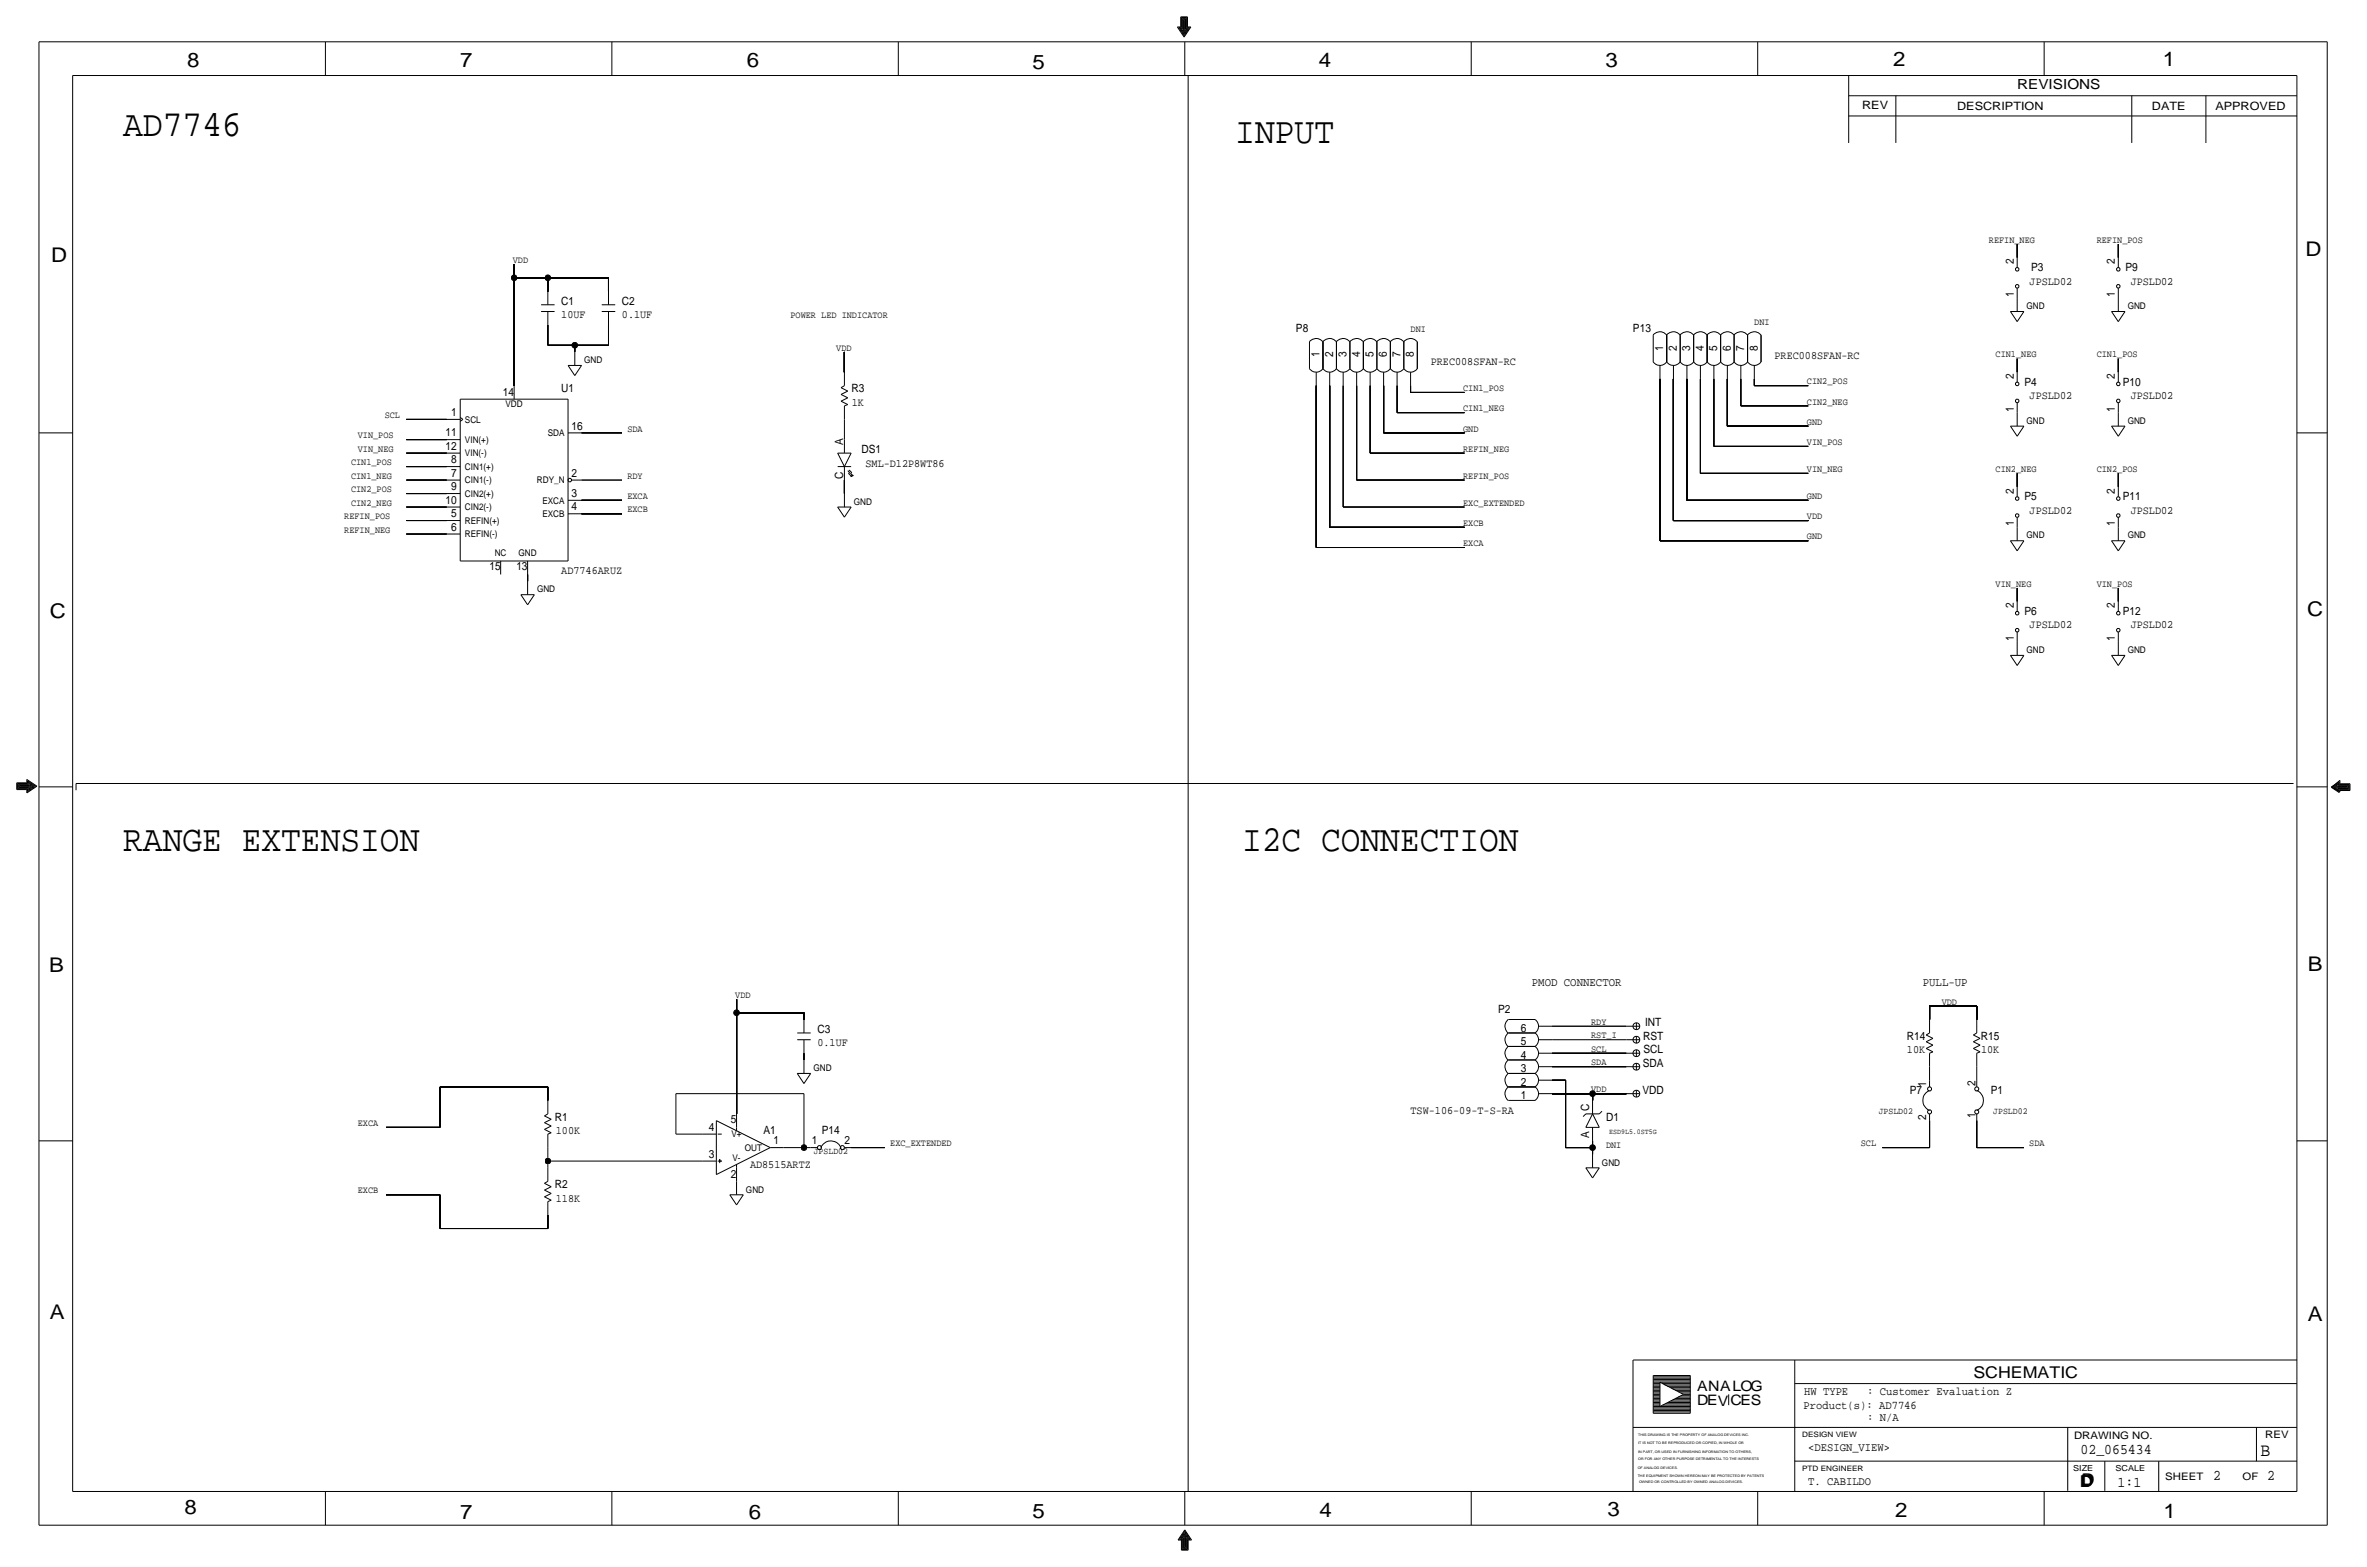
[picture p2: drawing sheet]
<svg xmlns="http://www.w3.org/2000/svg" width="892mm" height="590mm" viewBox="0 0 892 590" stroke-linecap="round" stroke-linejoin="round" font-family="sans-serif">
<defs><g id="words">
<g font-size="13.9">
<text x="46.4" y="51.3">AD7746</text>
<text x="465.5" y="53.8">INPUT</text>
<text x="46.4" y="320.5">RANGE EXTENSION</text>
<text x="468.1" y="320.5">I2C CONNECTION</text>
</g>
<g font-size="7.6">
<text x="70.6" y="25.4">8</text>
<text x="173.4" y="25.4">7</text>
<text x="281.4" y="25.1">6</text>
<text x="389.1" y="26.2">5</text>
<text x="497" y="25.4">4</text>
<text x="605" y="25.1">3</text>
<text x="713.4" y="24.9">2</text>
<text x="815" y="24.9">1</text>
<text x="19.3" y="98.8">D</text>
<text x="868.9" y="96.5">D</text>
<text x="18.7" y="232.7">C</text>
<text x="869.4" y="232.2">C</text>
<text x="869.6" y="365.8">B</text>
<text x="18.5" y="366">B</text>
<text x="18.7" y="496.8">A</text>
<text x="869.6" y="497.6">A</text>
<text x="69.5" y="570.5">8</text>
<text x="173.4" y="572.3">7</text>
<text x="282.1" y="572.3">6</text>
<text x="389.1" y="571.8">5</text>
<text x="497.3" y="571.5">4</text>
<text x="605.7" y="571.2">3</text>
<text x="714.2" y="571.5">2</text>
<text x="815.3" y="572">1</text>
</g>
<text font-size="7" x="851.9" y="548.4">B</text>
<g font-size="6.1">
<text x="743.7" y="518.9">SCHEMATIC</text>
<text x="783.8" y="560.3">D</text>
<text x="784.3" y="559.8">D</text>
</g>
<g font-size="5.6">
<text x="784" y="547.9">02_065434</text>
<text x="834.1" y="557.5">2</text>
<text x="854.4" y="557.5">2</text>
<text x="798" y="560.1">1:1</text>
</g>
<g font-size="5.4">
<text x="639.5" y="524.2">ANALOG</text>
<text x="639.5" y="529.3">DEVCES</text>
</g>
<text font-size="5.2" x="760.2" y="33.5">REVISIONS</text>
<g font-size="4.5">
<text x="577.3" y="371.3">PMOD CONNECTOR</text>
<text x="724.6" y="371.3">PULL-UP</text>
</g>
<g font-size="4.4">
<text x="679.9" y="525.5">HW TYPE</text>
<text x="703.6" y="525.5">: Customer Evaluation Z</text>
<text x="679.7" y="530.9">Product(s): AD7746</text>
<text x="703.6" y="535.2">: N/A</text>
<text x="681.4" y="546.6">&lt;DESIGN_VIEW&gt;</text>
<text x="681.4" y="559.3">T. CABILDO</text>
</g>
<g font-size="4.3">
<text x="701.8" y="41.1">REV</text>
<text x="737.6" y="41.4">DESCRIPTION</text>
<text x="811" y="41.4">DATE</text>
<text x="834.8" y="41.4">APPROVED</text>
<text x="758.9" y="99.6" transform="rotate(-90 758.9 99.6)">2</text>
<text x="797" y="99.6" transform="rotate(-90 797 99.6)">2</text>
<text x="764.8" y="107.2">JPSLD02</text>
<text x="765.5" y="102.1">P3</text>
<text x="801" y="102.1">P9</text>
<text x="802.9" y="107.2">JPSLD02</text>
<text x="758.9" y="111.9" transform="rotate(-90 758.9 111.9)">1</text>
<text x="797" y="111.9" transform="rotate(-90 797 111.9)">1</text>
<text x="211.5" y="119.9">10UF</text>
<text x="211.5" y="114.8">C1</text>
<text x="234.4" y="119.9">0.1UF</text>
<text x="234.4" y="114.8">C2</text>
<text x="488.4" y="125">P8</text>
<text x="615.4" y="125">P13</text>
<text x="497.3" y="134.7" transform="rotate(-90 497.3 134.7)">1</text>
<text x="502.4" y="134.7" transform="rotate(-90 502.4 134.7)">2</text>
<text x="507.4" y="134.7" transform="rotate(-90 507.4 134.7)">3</text>
<text x="512.5" y="134.7" transform="rotate(-90 512.5 134.7)">4</text>
<text x="517.6" y="134.7" transform="rotate(-90 517.6 134.7)">5</text>
<text x="522.7" y="134.7" transform="rotate(-90 522.7 134.7)">6</text>
<text x="527.8" y="134.7" transform="rotate(-90 527.8 134.7)">7</text>
<text x="532.8" y="134.7" transform="rotate(-90 532.8 134.7)">8</text>
<text x="539.2" y="137.7">PREC008SFAN-RC</text>
<text x="626.8" y="132.1" transform="rotate(-90 626.8 132.1)">1</text>
<text x="631.9" y="132.1" transform="rotate(-90 631.9 132.1)">2</text>
<text x="637" y="132.1" transform="rotate(-90 637 132.1)">3</text>
<text x="642.1" y="132.1" transform="rotate(-90 642.1 132.1)">4</text>
<text x="647.1" y="132.1" transform="rotate(-90 647.1 132.1)">5</text>
<text x="652.2" y="132.1" transform="rotate(-90 652.2 132.1)">6</text>
<text x="657.3" y="132.1" transform="rotate(-90 657.3 132.1)">7</text>
<text x="662.4" y="132.1" transform="rotate(-90 662.4 132.1)">8</text>
<text x="668.7" y="135.1">PREC008SFAN-RC</text>
<text x="758.9" y="142.7" transform="rotate(-90 758.9 142.7)">2</text>
<text x="797" y="142.7" transform="rotate(-90 797 142.7)">2</text>
<text x="189.5" y="149.1">14</text>
<text x="211.5" y="147.8">U1</text>
<text x="320.8" y="147.8">R3</text>
<text x="762.9" y="145.3">P4</text>
<text x="800" y="145.3">P10</text>
<text x="321" y="152.9">1K</text>
<text x="758.9" y="155" transform="rotate(-90 758.9 155)">1</text>
<text x="764.8" y="150.4">JPSLD02</text>
<text x="797" y="155" transform="rotate(-90 797 155)">1</text>
<text x="802.9" y="150.4">JPSLD02</text>
<text x="170" y="156.7">1</text>
<text x="215.3" y="161.8">16</text>
<text x="167.9" y="164.3">11</text>
<text x="317.7" y="167.6" transform="rotate(-90 317.7 167.6)">A</text>
<text x="167.9" y="169.4">12</text>
<text x="324.7" y="170.7">DS1</text>
<text x="170" y="174.5">8</text>
<text x="170" y="179.6">7</text>
<text x="215.3" y="179.6">2</text>
<text x="326.2" y="175.8">SML-D12P8WT86</text>
<text x="170" y="184.7">9</text>
<text x="317.7" y="180.3" transform="rotate(-90 317.7 180.3)">C</text>
<text x="758.9" y="185.9" transform="rotate(-90 758.9 185.9)">2</text>
<text x="797" y="185.9" transform="rotate(-90 797 185.9)">2</text>
<text x="167.9" y="189.7">10</text>
<text x="215.3" y="187.2">3</text>
<text x="762.9" y="188.5">P5</text>
<text x="800" y="188.5">P11</text>
<text x="170" y="194.8">5</text>
<text x="215.3" y="192.3">4</text>
<text x="764.8" y="193.5">JPSLD02</text>
<text x="802.9" y="193.5">JPSLD02</text>
<text x="170" y="199.9">6</text>
<text x="758.9" y="198.2" transform="rotate(-90 758.9 198.2)">1</text>
<text x="797" y="198.2" transform="rotate(-90 797 198.2)">1</text>
<text x="184.4" y="214.9">15</text>
<text x="194.6" y="214.9">13</text>
<text x="211.5" y="216.4">AD7746ARUZ</text>
<text x="758.9" y="229.1" transform="rotate(-90 758.9 229.1)">2</text>
<text x="762.9" y="231.6">P6</text>
<text x="797" y="229.1" transform="rotate(-90 797 229.1)">2</text>
<text x="800" y="231.6">P12</text>
<text x="764.8" y="236.7">JPSLD02</text>
<text x="802.9" y="236.7">JPSLD02</text>
<text x="758.9" y="241.4" transform="rotate(-90 758.9 241.4)">1</text>
<text x="797" y="241.4" transform="rotate(-90 797 241.4)">1</text>
<text x="564.6" y="381.5">P2</text>
<text x="308.1" y="389.1">C3</text>
<text x="573.2" y="388.6">6</text>
<text x="619.9" y="386.6">INT</text>
<text x="308.1" y="394.2">0.1UF</text>
<text x="573.2" y="393.7">5</text>
<text x="619.2" y="391.7">RST</text>
<text x="718.6" y="391.7">R14</text>
<text x="746.5" y="391.7">R15</text>
<text x="573.2" y="398.8">4</text>
<text x="619.1" y="401.8">SDA</text>
<text x="619.3" y="396.7">SCL</text>
<text x="718.6" y="396.7">10K</text>
<text x="746.6" y="396.7">10K</text>
<text x="573.2" y="403.9">3</text>
<text x="573.2" y="408.9">2</text>
<text x="619" y="412">VDD</text>
<text x="719.7" y="412">P7</text>
<text x="725.9" y="409.4" transform="rotate(-90 725.9 409.4)">1</text>
<text x="744.4" y="408.9" transform="rotate(-90 744.4 408.9)">2</text>
<text x="750.2" y="412">P1</text>
<text x="531.6" y="419.6">TSW-106-09-T-S-RA</text>
<text x="573.2" y="414">1</text>
<text x="598.9" y="418.4" transform="rotate(-90 598.9 418.4)">C</text>
<text x="209.1" y="422.1">R1</text>
<text x="267.1" y="426">4</text>
<text x="275.4" y="422.9">5</text>
<text x="605.3" y="422.1">D1</text>
<text x="725.9" y="421.7" transform="rotate(-90 725.9 421.7)">2</text>
<text x="744.4" y="421.2" transform="rotate(-90 744.4 421.2)">1</text>
<text x="209.5" y="427.2">100K</text>
<text x="287.7" y="427.2">A1</text>
<text x="291.5" y="431">1</text>
<text x="305.9" y="431">1</text>
<text x="309.7" y="427.2">P14</text>
<text x="318.2" y="431">2</text>
<text x="598.9" y="428.5" transform="rotate(-90 598.9 428.5)">A</text>
<text x="267.1" y="436.1">3</text>
<text x="275.4" y="443.7">2</text>
<text x="282.7" y="439.9">AD8515ARTZ</text>
<text x="209.1" y="447.5">R2</text>
<text x="209.5" y="452.6">118K</text>
</g>
<g font-size="3.9">
<text x="781.6" y="542.1">DRAWING NO.</text>
<text x="853.6" y="541.8">REV</text>
<text x="816" y="557.4">SHEET</text>
<text x="845.1" y="557.5">OF</text>
</g>
<g font-size="3.6">
<text x="749.5" y="91.4">REFIN_NEG</text>
<text x="790.1" y="91.4">REFIN_POS</text>
<text x="193.2" y="99.1">VDD</text>
<text x="297.9" y="119.9">POWER LED INDICATOR</text>
<text x="531.6" y="125">DNI</text>
<text x="661.1" y="122.4">DNI</text>
<text x="315.2" y="132.1">VDD</text>
<text x="752" y="134.6">CIN1_NEG</text>
<text x="790.1" y="134.6">CIN1_POS</text>
<text x="551.4" y="147.3">CIN1_POS</text>
<text x="680.9" y="144.8">CIN2_POS</text>
<text x="551.4" y="154.9">CIN1_NEG</text>
<text x="680.9" y="152.4">CIN2_NEG</text>
<text x="145" y="157.5">SCL</text>
<text x="680.9" y="160">GND</text>
<text x="134.8" y="165.1">VIN_POS</text>
<text x="236.4" y="162.6">SDA</text>
<text x="551.4" y="162.6">GND</text>
<text x="680.9" y="167.6">VIN_POS</text>
<text x="134.8" y="170.2">VIN_NEG</text>
<text x="551.4" y="170.2">REFIN_NEG</text>
<text x="132.3" y="175.3">CIN1_POS</text>
<text x="680.9" y="177.8">VIN_NEG</text>
<text x="752" y="177.8">CIN2_NEG</text>
<text x="790.1" y="177.8">CIN2_POS</text>
<text x="132.3" y="180.3">CIN1_NEG</text>
<text x="132.3" y="185.4">CIN2_POS</text>
<text x="236.4" y="180.3">RDY</text>
<text x="551.4" y="180.3">REFIN_POS</text>
<text x="132.3" y="190.5">CIN2_NEG</text>
<text x="236.4" y="188">EXCA</text>
<text x="551.4" y="190.5">EXC_EXTENDED</text>
<text x="680.9" y="188">GND</text>
<text x="129.7" y="195.6">REFIN_POS</text>
<text x="236.4" y="193">EXCB</text>
<text x="680.9" y="195.6">VDD</text>
<text x="129.7" y="200.7">REFIN_NEG</text>
<text x="551.4" y="198.1">EXCB</text>
<text x="680.9" y="203.2">GND</text>
<text x="551.4" y="205.7">EXCA</text>
<text x="752" y="221">VIN_NEG</text>
<text x="790.1" y="221">VIN_POS</text>
<text x="277.1" y="375.9">VDD</text>
<text x="731.7" y="378.5">VDD</text>
<text x="599.6" y="386.1">RDY</text>
<text x="599.6" y="391.2">RST_I</text>
<text x="599.6" y="396.2">SCL</text>
<text x="599.6" y="401.3">SDA</text>
<text x="599.6" y="411.5">VDD</text>
<text x="134.8" y="424.2">EXCA</text>
<text x="335.5" y="431.8">EXC_EXTENDED</text>
<text x="701.2" y="431.8">SCL</text>
<text x="764.7" y="431.8">SDA</text>
<text x="605.2" y="432.3">DNI</text>
<text x="134.8" y="449.6">EXCB</text>
</g>
<g font-size="3.5">
<text x="763.7" y="116.5">GND</text>
<text x="801.8" y="116.5">GND</text>
<text x="220.2" y="136.8">GND</text>
<text x="190.5" y="153.4">VDD</text>
<text x="175.2" y="159.3">SCL</text>
<text x="763.7" y="159.7">GND</text>
<text x="801.8" y="159.7">GND</text>
<text x="175.2" y="166.9">VIN(+)</text>
<text x="206.5" y="164.3">SDA</text>
<text x="175.2" y="172">VIN(-)</text>
<text x="175.2" y="177">CIN1(+)</text>
<text x="175.2" y="182.1">CIN1(-)</text>
<text x="202.3" y="182.1">RDY_N</text>
<text x="175.2" y="187.2">CIN2(+)</text>
<text x="204.4" y="189.7">EXCA</text>
<text x="321.8" y="190.1">GND</text>
<text x="175.2" y="192.3">CIN2(-)</text>
<text x="175.2" y="197.4">REFIN(+)</text>
<text x="204.4" y="194.8">EXCB</text>
<text x="175.2" y="202.4">REFIN(-)</text>
<text x="763.7" y="202.8">GND</text>
<text x="801.8" y="202.8">GND</text>
<text x="186.4" y="209.5">NC</text>
<text x="195.4" y="209.5">GND</text>
<text x="202.4" y="223.2">GND</text>
<text x="763.7" y="246">GND</text>
<text x="801.8" y="246">GND</text>
<text x="306.5" y="403.5">GND</text>
<text x="708" y="419.6">JPSLD02</text>
<text x="751.2" y="419.6">JPSLD02</text>
<text x="275.6" y="428.5">V+</text>
<text x="276" y="437.4">V-</text>
<text x="280.7" y="433.6">OUT</text>
<text x="306.7" y="434.8">JPSLD02</text>
<text x="603.7" y="439.1">GND</text>
<text x="281.1" y="449.2">GND</text>
</g>
<g font-size="3.1">
<text x="781.3" y="554">SIZE</text>
<text x="797.3" y="554">SCALE</text>
</g>
<g font-size="2.8">
<text x="606.5" y="427.2">ESD9L5.0ST5G</text>
<text x="679.1" y="541.3">DESIGN VIEW</text>
<text x="679.1" y="554">PTD ENGINEER</text>
</g>
<g font-size="1.3">
<text x="617.3" y="541.1">THIS DRAWING IS THE PROPERTY OF ANALOG DEVICES INC.</text>
<text x="617.3" y="543.9">IT IS NOT TO BE REPRODUCED OR COPIED, IN WHOLE OR</text>
<text x="617.3" y="547.2">IN PART, OR USED IN FURNISHING INFORMATION TO OTHERS,</text>
<text x="617.3" y="550">OR FOR ANY OTHER PURPOSE DETRIMENTAL TO THE INTERESTS</text>
<text x="617.2" y="556.3">THE EQUIPMENT SHOWN HEREON MAY BE PROTECTED BY PATENTS</text>
<text x="617.2" y="553.2">OF ANALOG DEVICES.</text>
<text x="617.7" y="558.8">OWNED OR CONTROLLED BY OWNED ANALOG DEVICES.</text>
</g>
</g></defs>
<!-- layer: Nets -->
<g fill="none" stroke="#000" stroke-width=".38">
<path d="M447.8 28.4v533.4zM193.8 99.6v5zM760.2 91.9v5.1zM798.3 91.9v5.1zM193.8 104.6v40.7zM193.8 104.6h12.7zM206.5 104.6v5.1zM206.5 104.6h22.8zM229.3 104.6v5.1zM206.5 122.4v7.6zM206.5 130h10.1zM216.6 130v2.6z"/>
<path d="M216.6 130h12.7zM229.3 122.4v7.6zM318.2 132.6v7.6zM760.2 135.1v5.1zM798.3 135.1v5.1zM153.1 158h15.3zM318.2 158v7.6zM496 145.3v60.9zM501.1 145.3v53.3zM506.2 145.3v45.7zM511.3 145.3v35.5zM516.3 145.3v25.4z"/>
<path d="M521.4 145.3v17.8zM526.5 155.4h25.4zM526.5 145.3v10.1zM531.6 145.3v2.5zM531.6 147.8h20.3zM625.6 142.7v61zM630.6 142.7v53.4zM635.7 142.7v45.8zM640.8 142.7v35.6zM645.9 142.7v25.4zM651 142.7v17.8zM656 152.9h25.4z"/>
<path d="M656 142.7v10.2zM661.1 142.7v2.6zM661.1 145.3h20.3zM153.1 175.8h15.3zM153.1 170.7h15.3zM153.1 165.6h15.3zM219.2 163.1h15.2zM516.3 170.7h35.6zM521.4 163.1h30.5zM640.8 178.3h40.6zM645.9 168.1h35.5zM651 160.5h30.4z"/>
<path d="M760.2 178.3v5.1zM798.3 178.3v5.1zM153.1 180.8h15.3zM153.1 191h15.3zM153.1 185.9h15.3zM153.1 196.1h15.3zM219.2 188.5h15.2zM219.2 193.5h15.2zM219.2 180.8h15.2zM318.2 180.8v5.1zM501.1 198.6h50.8zM506.2 191h45.7z"/>
<path d="M511.3 180.8h40.6zM630.6 196.1h50.8zM635.7 188.5h45.7zM153.1 201.2h15.3zM198.8 216.4v2.5zM496 206.2h55.9zM625.6 203.7h55.8zM760.2 221.5v5.1zM798.3 221.5v5.1zM28.7 295.1v2.6zM28.7 295.1h835.6zM277.6 376.4v5.1z"/>
<path d="M727.2 379v5zM727.2 379h17.7zM744.9 379v5zM277.6 381.5v38.1zM277.6 381.5h25.4zM303 396.7v2.6zM303 381.5v2.5zM584.9 396.7h28zM584.9 386.6h28zM584.9 391.7h28zM165.8 409.4v15.3zM165.8 409.4h40.7z"/>
<path d="M206.5 409.4v5.1zM254.7 412v15.2zM254.7 412h48.3zM303 412v20.3zM584.9 406.9h5.1zM584.9 401.8h28zM584.9 412h15.3zM590 406.9v25.4zM600.2 412v2.5zM600.2 412h12.7zM727.2 401.8v5.1zM744.9 401.8v5.1z"/>
<path d="M145.5 424.7h20.3zM206.5 437.4v2.5zM206.5 432.3v5.1zM206.5 437.4h58.4zM254.7 427.2h10.2zM295.4 432.3h7.6zM303 432.3h2.5zM320.8 432.3h12.7zM590 432.3h10.2zM600.2 432.3v2.5zM600.2 429.8v2.5zM709.4 432.3h17.8z"/>
<path d="M727.2 422.1v10.2zM744.9 422.1v10.2zM744.9 432.3h17.8zM145.5 450.1h20.3zM165.8 450.1v12.7zM206.5 457.7v5.1zM165.8 462.8h40.7z"/>
</g>
<g fill="#000" stroke="#000" stroke-width=".38">
<circle cx="193.8" cy="104.6" r="1.07"/>
<circle cx="206.5" cy="104.6" r="1.07"/>
<circle cx="216.6" cy="130" r="1.07"/>
<circle cx="277.6" cy="381.5" r="1.07"/>
<circle cx="600.2" cy="412" r="1.07"/>
<circle cx="206.5" cy="437.4" r="1.07"/>
<circle cx="303" cy="432.3" r="1.07"/>
<circle cx="600.2" cy="432.3" r="1.07"/>
</g>
<!-- layer: Components -->
<g fill="none" stroke="#000" stroke-width=".38">
<path d="M760.2 97v3.8zM798.3 97v3.8zM203.9 114.8h5.1zM203.9 117.3h5.1zM206.5 117.3v5.1zM206.5 109.7v5.1zM226.8 114.8h5.1zM226.8 117.3h5.1zM229.3 117.3v5.1zM229.3 109.7v5.1zM757.6 117.3l2.6 3.9zM757.6 117.3h5.1z"/>
<path d="M760.2 112.3v5zM760.2 108.5v3.8zM762.7 117.3l-2.5 3.9zM795.7 117.3l2.6 3.9zM795.7 117.3h5.1zM798.3 112.3v5zM798.3 108.5v3.8zM800.8 117.3l-2.5 3.9zM214.1 137.7l2.5 3.8zM214.1 137.7h5.1zM216.6 132.6v5.1zM219.2 137.7l-2.6 3.8z"/>
<path d="M493.4 128.8a3.2 3.2 0 0 1 5.2 0M493.5 128.8v10.1zM493.5 138.9a3.1 3.1 0 0 0 5 0M498.5 128.8a3.2 3.2 0 0 1 5.1 0M498.6 128.8v10.1zM498.6 138.9a3.1 3.1 0 0 0 5 0M503.6 128.8a3.2 3.2 0 0 1 5.1 0M503.6 128.8v10.1zM503.6 138.9a3.1 3.1 0 0 0 5.1 0M508.7 128.8a3.2 3.2 0 0 1 5.1 0M508.7 128.8v10.1zM508.7 138.9a3.1 3.1 0 0 0 5 0"/>
<path d="M513.7 128.8a3.2 3.2 0 0 1 5.1 0 3.2 3.2 0 0 1 5.1 0 3.2 3.2 0 0 1 5.1 0 3.2 3.2 0 0 1 5.1 0M513.8 128.8v10.1zM513.8 138.9a3.2 3.2 0 0 0 5.1 0 3.2 3.2 0 0 0 5.1 0 3.2 3.2 0 0 0 5 0 3.1 3.1 0 0 0 5.1 0M518.9 128.8v10.1zM524 128.8v10.1zM529 128.8v10.1zM534.1 128.8v10.1zM623 126.2a3.2 3.2 0 0 1 5.1 0M623 126.2v10.2zM623 136.4a3.1 3.1 0 0 0 5 0M625.6 137.7v5zM628 126.2a3.2 3.2 0 0 1 5.2 0"/>
<path d="M628.1 126.2v10.2zM628.1 136.4a3.1 3.1 0 0 0 5 0M630.6 137.7v5zM633.1 126.2a3.2 3.2 0 0 1 5.2 0M633.2 126.2v10.2zM633.2 136.4a3.1 3.1 0 0 0 5 0M635.7 137.7v5zM638.2 126.2a3.2 3.2 0 0 1 5.1 0M638.3 126.2v10.2zM638.3 136.4a3.1 3.1 0 0 0 5 0M640.8 137.7v5zM643.3 126.2a3.2 3.2 0 0 1 5.1 0 3.2 3.2 0 0 1 5 0 3.2 3.2 0 0 1 5.1 0 3.2 3.2 0 0 1 5.2 0"/>
<path d="M643.3 126.2v10.2zM643.3 136.4a3.2 3.2 0 0 0 5.1 0 3.2 3.2 0 0 0 5.1 0 3.2 3.2 0 0 0 5.1 0 3.1 3.1 0 0 0 5 0M645.9 137.7v5zM648.4 126.2v10.2zM651 137.7v5zM653.5 126.2v10.2zM656 137.7v5zM658.6 126.2v10.2zM661.1 137.7v5zM663.7 126.2v10.2zM168.4 158h5zM173.4 157.2l1 .8z"/>
<path d="M173.4 158.7l1-.7zM173.4 150.4h40.7zM173.4 150.4v60.9zM193.8 145.3v5.1zM214.1 150.4v60.9zM316.9 146l1.3-.7zM316.9 146l2.6 1.3zM316.9 148.6l2.6-1.3zM316.9 148.6l2.6 1.3zM316.9 151.1l2.6-1.2zM316.9 151.1l2.6 1.3zM318.2 140.2v5.1z"/>
<path d="M318.2 152.9v5.1zM318.2 152.9l1.3-.5zM496 140.2v5.1zM501.1 140.2v5.1zM506.2 140.2v5.1zM511.3 140.2v5.1zM516.3 140.2v5.1zM521.4 140.2v5.1zM526.5 140.2v5.1zM531.6 140.2v5.1zM760.2 155.4v5.1zM760.2 140.2v3.8z"/>
<path d="M760.2 151.7v3.7zM798.3 155.4v5.1zM798.3 140.2v3.8zM798.3 151.7v3.7zM168.4 175.8h5zM168.4 170.7h5zM168.4 165.6h5zM214.1 163.1h5.1zM315.7 175.8h5.1zM315.7 170.7h5.1zM315.7 170.7l2.5 5.1zM318.2 165.6v5z"/>
<path d="M318.2 175.8v5zM319.5 177.3l.7 .8zM319.7 178.3l1.3 1.3zM319.7 178.3l.5-.2zM320 177l1 1.1zM320.5 178.3l.5-.2zM320.5 178.3l1 1zM320.5 179.3l.5 .3zM320.8 170.7l-2.6 5.1zM320.8 179.1l.2 .5zM321 179.1l.5 .2zM321.3 178.8l.2 .5z"/>
<path d="M757.6 160.5l2.6 3.8zM757.6 160.5h5.1zM762.7 160.5l-2.5 3.8zM795.7 160.5l2.6 3.8zM795.7 160.5h5.1zM800.8 160.5l-2.5 3.8zM168.4 191h5zM168.4 185.9h5zM168.4 180.8h5zM168.4 196.1h5zM214.1 193.5h5.1zM214.1 188.5h5.1z"/>
<path d="M215.4 180.8h3.8zM315.7 191l2.5 3.8zM315.7 191h5.1zM318.2 185.9v5.1zM320.8 191l-2.6 3.8zM760.2 198.6v5.1zM760.2 183.4v3.7zM760.2 194.9v3.7zM798.3 198.6v5.1zM798.3 183.4v3.7zM798.3 194.9v3.7zM168.4 201.2h5z"/>
<path d="M173.4 211.3h40.7zM188.7 211.3v5.1zM198.8 218.9v5.1zM198.8 211.3v5.1zM757.6 203.7l2.6 3.8zM757.6 203.7h5.1zM762.7 203.7l-2.5 3.8zM795.7 203.7l2.6 3.8zM795.7 203.7h5.1zM800.8 203.7l-2.5 3.8zM196.3 224l2.5 3.8zM196.3 224h5.1z"/>
<path d="M201.4 224l-2.6 3.8zM760.2 226.6v3.7zM760.2 238v3.8zM798.3 226.6v3.7zM798.3 238v3.8zM757.6 246.9l2.6 3.8zM757.6 246.9h5.1zM760.2 241.8v5.1zM762.7 246.9l-2.5 3.8zM795.7 246.9l2.6 3.8zM795.7 246.9h5.1zM798.3 241.8v5.1z"/>
<path d="M800.8 246.9l-2.5 3.8zM300.4 389.1h5.1zM300.4 391.7h5.1zM303 399.3v5.1zM303 391.7v5zM303 384v5.1zM568.4 384a3.3 3.3 0 0 0 0 5.2M568.4 389.1a3.3 3.3 0 0 0 0 5.2M568.4 394.2a3.3 3.3 0 0 0 0 5.1M568.4 399.3a3.3 3.3 0 0 0 0 5.1M568.4 394.2h10.2zM568.4 384h10.2z"/>
<path d="M568.4 389.1h10.2zM568.4 399.3h10.2zM578.5 389.2a3.1 3.1 0 0 1 0 5M578.5 384.1a3.1 3.1 0 0 1 0 5M578.5 394.3a3.1 3.1 0 0 1 0 5M578.5 399.3a3.1 3.1 0 0 1 0 5.1M579.8 386.6h5.1zM579.8 391.7h5.1zM579.8 396.7h5.1zM612.9 396.7h2.5zM612.9 391.7h2.5zM612.9 386.6h2.5z"/>
<path d="M615.4 396.7h2.5zM615.4 391.7h2.5zM615.4 386.6h2.5zM616.7 395.5v2.5zM616.7 390.4v2.5zM616.7 385.3v2.6zM725.9 389.9l1.3-.8zM725.9 389.9l2.5 1.3zM725.9 392.4l2.5-1.2zM725.9 392.4l2.5 1.3zM725.9 395l2.5-1.3zM725.9 395l2.5 1.2z"/>
<path d="M727.2 384v5.1zM727.2 396.7v5.1zM727.2 396.7l1.2-.5zM743.7 389.9l1.2-.8zM743.7 389.9l2.5 1.3zM743.7 392.4l2.5-1.2zM743.7 392.4l2.5 1.3zM743.7 395l2.5-1.3zM743.7 395l2.5 1.2zM744.9 384v5.1zM744.9 396.7v5.1zM744.9 396.7l1.3-.5z"/>
<path d="M206.5 414.5v5.1zM277.6 419.6v5.1zM300.4 404.4l2.6 3.8zM300.4 404.4h5.1zM305.5 404.4l-2.5 3.8zM568.4 404.4a3.3 3.3 0 0 0 0 5.1M568.4 409.4a3.3 3.3 0 0 0 0 5.2M568.4 409.4h10.2zM568.4 404.4h10.2zM568.4 414.5h10.2zM578.5 404.4a3.1 3.1 0 0 1 0 5M578.5 409.5a3.1 3.1 0 0 1 0 5"/>
<path d="M579.8 401.8h5.1zM579.8 406.9h5.1zM579.8 412h5.1zM597.6 419.6h5.1zM600.2 414.5v5.1zM600.2 419.6l-2.6 5.1zM600.2 419.6l2.5 5.1zM602.7 419.6l1-1zM612.9 412h2.5zM612.9 401.8h2.5zM615.4 412h2.5zM615.4 401.8h2.5z"/>
<path d="M616.7 410.7v2.6zM616.7 400.6v2.5zM727.1 410.8a4.2 4.2 0 0 0-2.5 3.8 4.2 4.2 0 0 0 2.6 3.8M727.2 419.6v2.5zM727.2 406.9v2.5zM744.9 410.7a4.1 4.1 0 0 1 2.5 3.8 4.1 4.1 0 0 1-2.5 3.8M744.9 406.9v2.5zM744.9 419.6v2.5zM205.2 420.4l1.3-.8zM205.2 420.4l2.5 1.2zM205.2 422.9l2.5-1.3zM205.2 422.9l2.5 1.3z"/>
<path d="M205.2 425.5l2.5-1.3zM205.2 425.5l2.5 1.2zM206.5 439.9v5.1zM206.5 427.2v5.1zM206.5 427.2l1.2-.5zM264.9 437.4h5.1zM264.9 427.2h5.1zM270 422.1v20.4zM270 422.1l20.3 10.2zM270.5 437.4h1.5zM270.5 427.2h1.5zM271.2 437.4h.8z"/>
<path d="M271.2 436.6v.8zM271.2 436.6v1.6zM277.6 439.9v5.1zM277.6 438.7v1.2zM277.6 424.7v1.3zM290.3 432.3h5.1zM305.5 432.3h2.6zM309.3 432.3a4.1 4.1 0 0 1 3.8-2.5 4.1 4.1 0 0 1 3.8 2.6M318.2 432.3h2.6zM596.6 420.6l1-1zM597.6 439.9l2.6 3.8zM597.6 439.9h5.1z"/>
<path d="M597.6 424.7h5.1zM600.2 434.8v5.1zM600.2 424.7v5.1zM602.7 439.9l-2.5 3.8zM205.2 445.8l1.3-.8zM205.2 445.8l2.5 1.2zM205.2 448.3l2.5-1.3zM205.2 448.3l2.5 1.3zM205.2 450.9l2.5-1.3zM205.2 450.9l2.5 1.2zM206.5 452.6v5.1zM206.5 452.6l1.2-.5z"/>
<path d="M270 442.5l20.3-10.2zM275 450.1l2.6 3.8zM275 450.1h5.1zM277.6 445v5.1zM280.1 450.1l-2.5 3.8z"/>
<circle cx="760.2" cy="101.5" r=".67"/>
<circle cx="760.2" cy="107.9" r=".67"/>
<circle cx="798.3" cy="107.9" r=".67"/>
<circle cx="798.3" cy="101.5" r=".67"/>
<circle cx="760.2" cy="144.6" r=".67"/>
<circle cx="760.2" cy="151" r=".67"/>
<circle cx="798.3" cy="151" r=".67"/>
<circle cx="798.3" cy="144.6" r=".67"/>
<circle cx="214.7" cy="180.9" r=".67"/>
<circle cx="760.2" cy="187.8" r=".67"/>
<circle cx="760.2" cy="194.2" r=".67"/>
<circle cx="798.3" cy="187.8" r=".67"/>
<circle cx="798.3" cy="194.2" r=".67"/>
<circle cx="760.2" cy="231" r=".67"/>
<circle cx="760.2" cy="237.4" r=".67"/>
<circle cx="798.3" cy="231" r=".67"/>
<circle cx="798.3" cy="237.4" r=".67"/>
<circle cx="616.7" cy="386.6" r="1.28"/>
<circle cx="616.7" cy="391.7" r="1.28"/>
<circle cx="616.7" cy="396.8" r="1.28"/>
<circle cx="616.7" cy="412" r="1.28"/>
<circle cx="616.7" cy="401.8" r="1.28"/>
<circle cx="727.2" cy="418.9" r=".77"/>
<circle cx="727.2" cy="410.2" r=".77"/>
<circle cx="744.9" cy="410.2" r=".77"/>
<circle cx="744.9" cy="418.9" r=".77"/>
<circle cx="308.8" cy="432.3" r=".77"/>
<circle cx="317.4" cy="432.3" r=".77"/>
</g>
<!-- layer: Page Border and Title Block -->
<g fill="none" stroke="#000" stroke-width=".38">
<path d="M14.7 15.7v558.8zM14.7 15.7h862.3zM122.6 15.7v12.7zM230.6 15.7v12.7zM338.5 15.7v12.7zM443.7 10.2h1.3zM443.7 10.2l2.5 3.8zM444.2 10.4l2 3.1zM444.2 10.4h1zM444.7 10.7l1.5 2.3zM444.7 10.7h.8zM445 6.4v3.8z"/>
<path d="M445 6.4h2.5zM445.2 6.6v3.8zM445.2 6.6h2zM445.2 10.9h.5zM445.2 10.9l1 1.5zM445.5 6.9v3.8zM445.5 6.9h1.5zM445.7 11.2l.5 .7zM445.7 11.2h.3zM445.7 7.1v3.8zM445.7 7.1h1zM446 7.4v3.8z"/>
<path d="M446 7.4h.5zM446.2 7.6v4.1zM446.5 11.2h.2zM446.5 7.4v3.8zM446.5 15.7v12.7zM446.7 10.9h.5zM446.7 11.2l-.5 .7zM446.7 7.1v3.8zM447 10.7h.8zM447 6.9v3.8zM447.2 10.4h1.1zM447.2 6.6v3.8z"/>
<path d="M447.2 10.9l-1 1.5zM447.5 10.2h1.3zM447.5 6.4v3.8zM447.8 10.7l-1.6 2.3zM448.3 10.4l-2.1 3.1zM448.8 10.2l-2.6 3.8zM554.4 15.7v12.7zM662.4 15.7v12.7zM770.3 15.7v12.7zM877 15.7v558.8zM27.4 28.4h838.2zM27.4 28.4v533.4z"/>
<path d="M696.7 36.1h168.9zM696.7 28.4v25.4zM714.5 36.1v17.7zM803.4 36.1v17.7zM831.3 36.1v17.7zM865.6 28.4v533.4zM696.7 43.7h168.9zM14.7 163.1h12.7zM865.6 163.1h11.4zM6.3 294.9v2.5zM6.3 297.4h3.8zM6.3 294.9h3.8z"/>
<path d="M6.6 295.1v2.1zM6.6 295.1h3.8zM6.6 297.2h3.8zM6.8 295.4v1.5zM6.8 295.4h3.8zM6.8 296.9h3.8zM7.1 295.7v1zM7.1 295.7h3.8zM7.1 296.7h3.8zM7.3 295.9v.5zM7.3 295.9h3.8zM7.3 296.4h3.8z"/>
<path d="M7.6 296.2h4zM10.1 297.4v1.3zM10.1 298.7l3.8-2.5zM10.1 293.6l3.8 2.6zM10.1 293.6v1.3zM10.4 297.2v1zM10.4 298.2l3-2zM10.4 294.1v1zM10.4 294.1l3 2.1zM10.6 296.9v.8zM10.6 297.7l2.3-1.5zM10.6 294.6v.8z"/>
<path d="M10.6 294.6l2.3 1.6zM10.9 295.1v.6zM10.9 295.1l1.5 1.1zM10.9 296.7v.5zM10.9 297.2l1.5-1zM11.1 295.7v.2zM11.1 295.7l.8 .5zM11.1 296.4v.3zM11.1 296.7l.8-.5zM14.7 296.4h12.7zM865.6 296.4h11.4zM878.5 296.5l3-2z"/>
<path d="M878.5 296.5l3 2.1zM878.7 296.5l3.1 1.8zM878.7 296.5l3.1-2.5zM879 296.5l2.3-1.5zM879 296.5l2.3 1.5zM879.5 296.5l1.5-1zM879.5 296.5l1.5 1zM880 296.5l.8-.5zM880 296.5l.8 .5zM880.3 296.5h4zM880.8 296.3h3.8zM880.8 296.8h3.8z"/>
<path d="M880.8 296v.3zM880.8 296.8v.2zM881 296h3.8zM881 297h3.8zM881 295.5v.5zM881 297v.5zM881.3 295.8h3.8zM881.3 297.3h3.8zM881.3 295v.8zM881.3 297.3v.7zM881.5 295.5h3.8zM881.5 297.5h3.8z"/>
<path d="M881.5 294.5v1zM881.5 297.5v1.1zM881.8 297.8h3.8zM881.8 295.2h3.8zM881.8 297.8v.5zM881.8 294v1.2zM884.6 296.3v.5zM884.8 296v1zM885.1 295.8v1.5zM885.3 295.5v2zM885.6 295.2v2.6zM14.7 429.8h12.7z"/>
<path d="M865.6 429.8h11.4zM615.4 512.3v49.5zM615.4 512.3h250.2zM623 518.2h14zM623 518.7h14zM623 519.7h14zM623 519.2h14zM623 518.2v14.2zM637 518.2v14.2zM676.4 512.3v49.5zM615.4 537.7h250.2zM623 532.4h14z"/>
<path d="M623 531.9h14zM623 531.4h14zM623 530.4h14zM623 530.9h14zM623 526.3h2.6zM623 525.3h2.6zM623 527.3h2.6zM623 525.8h2.6zM623 528.3h2.6zM623 527.8h2.6zM623 528.8h2.6zM623 529.3h2.6z"/>
<path d="M623 526.8h2.6zM623 523.2h2.6zM623 524.8h2.6zM623 523.7h2.6zM623 522.7h2.6zM623 524.3h2.6zM623 521.7h2.6zM623 521.2h2.6zM623 522.2h2.6zM623 520.2h14zM623 529.8h14zM623 520.7h14z"/>
<path d="M625.6 529.8l8.8-4.5zM625.6 520.7l8.8 4.6zM625.6 520.7v9.1zM626.6 529.3h10.4zM626.6 521.2h10.4zM627.3 521.7h9.7zM627.6 528.8h9.4zM628.3 522.2h8.7zM628.6 528.3h8.4zM629.6 527.8h7.4zM629.6 522.7h7.4zM630.4 527.3h6.6z"/>
<path d="M630.4 523.2h6.6zM631.4 523.7h5.6zM631.4 526.8h5.6zM632.4 526.3h4.6zM632.4 524.3h4.6zM633.4 525.8h3.6zM633.4 524.8h3.6zM634.4 525.3h2.6zM651.5 525.3v4zM676.4 521.2h189.2zM779.2 537.7v23.9zM850.3 537.7v12.7z"/>
<path d="M676.4 550.4h189.2zM793.2 550.4v11.2zM813.5 550.4v11.4zM14.7 574.5h862.3zM27.4 561.8h838.2zM122.6 561.8v12.7zM230.6 561.8v12.7zM338.5 561.8v12.7zM444.4 579.9h1.1zM445 579.6h.7zM445.5 579.9v3.8zM445.5 579.4h.5z"/>
<path d="M445.7 579.6v3.8zM446 579.4v3.8zM446 579.1h.2zM446.2 579.1v3.8zM446.5 561.8v12.7zM446.5 576.8l-2.1 3.1zM446.5 576.3l-2.6 3.8zM446.5 577.3l-1.5 2.3zM446.5 576.3l2.5 3.8zM446.5 576.8l2 3.1zM446.5 577.3l1.5 2.3zM446.5 578.6v4.1z"/>
<path d="M446.5 578.4l-.5 .7zM446.5 578.4l.5 .7zM446.5 577.9l-1 1.5zM446.5 577.9l1 1.5zM446.7 579.1v3.8zM446.7 579.1h.3zM447 579.4v3.8zM447 579.4h.5zM447.2 579.6v3.8zM447.2 579.6h.8zM447.5 579.9v3.8zM447.5 579.9h1z"/>
<path d="M554.4 561.8v12.7zM662.4 561.8v12.7zM770.3 561.8v12.7zM443.9 580.1h1.3zM445.2 583.9h2.6zM445.2 580.1v3.8zM445.5 583.7h2zM445.7 583.4h1.5zM446 583.2h1zM446.2 582.9h.5zM447.8 580.1v3.8zM447.8 580.1h1.2z"/>
</g>
<use href="#words"/>
</svg>
